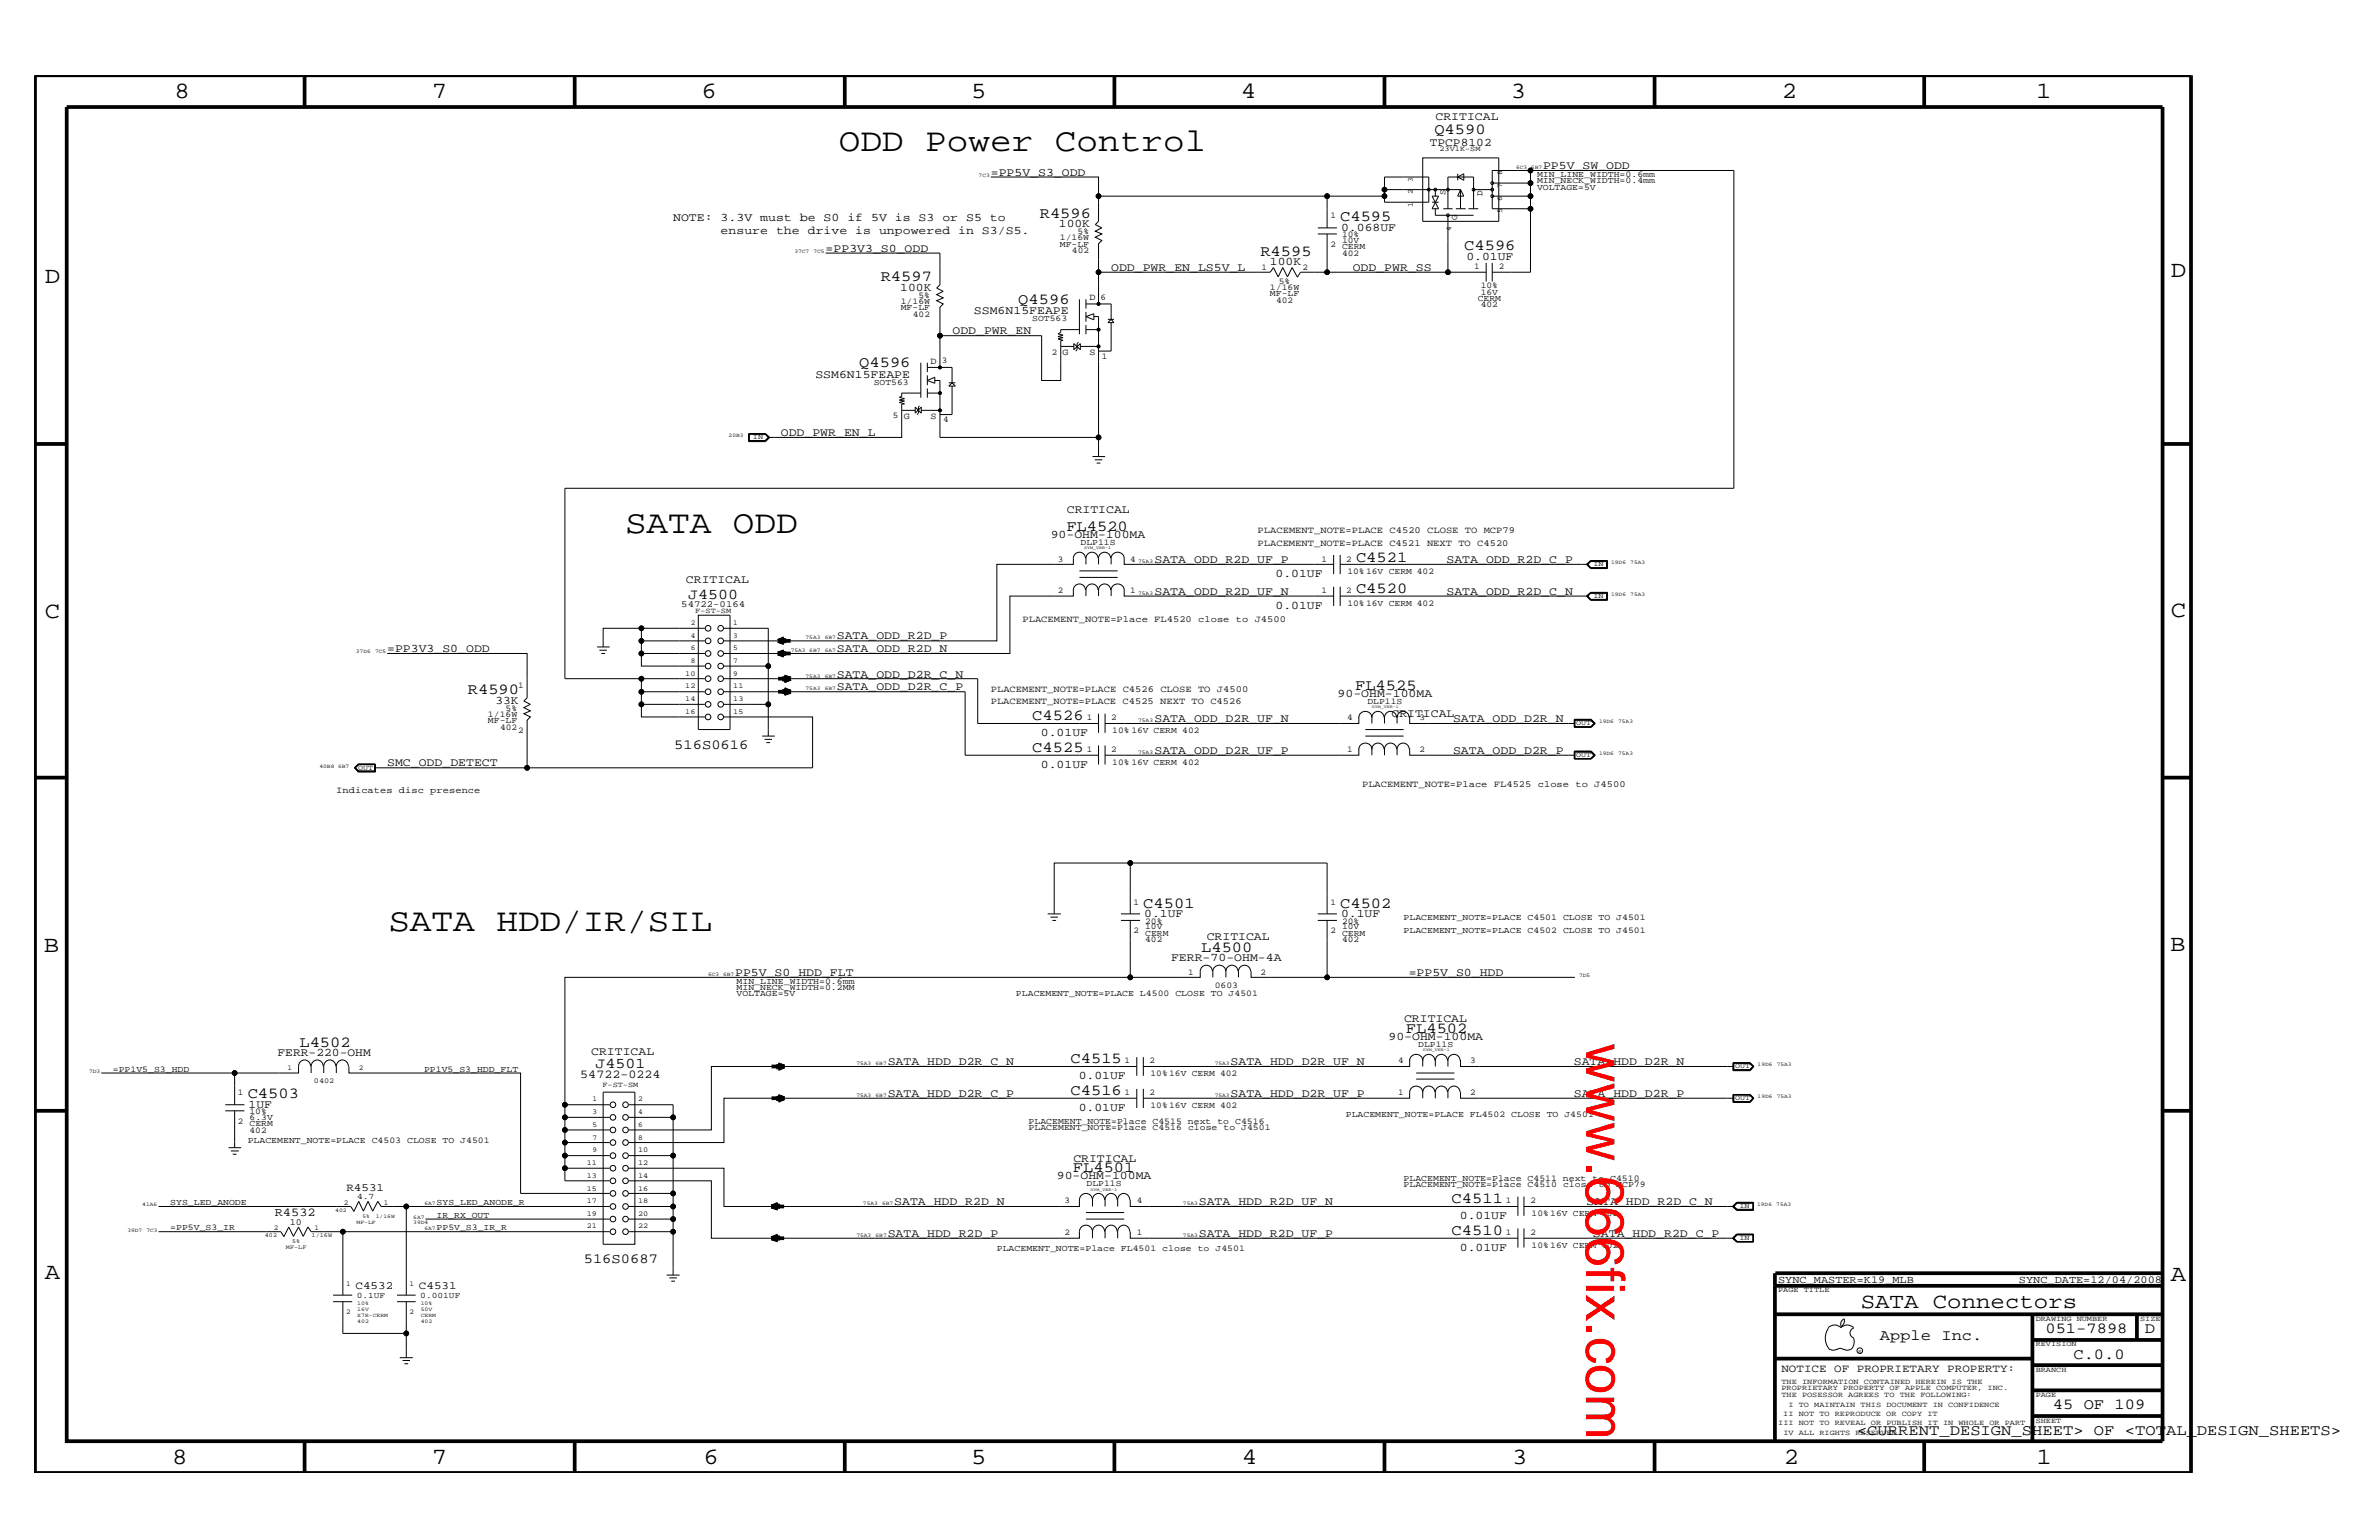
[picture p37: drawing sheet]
<svg xmlns="http://www.w3.org/2000/svg" width="432mm" height="279mm" viewBox="0 0 432 279" stroke-linecap="round" stroke-linejoin="round" font-family="sans-serif">
<defs><g id="words">
<text font-size="9.9" fill="#f00" x="287.9" y="189.3" transform="rotate(90 287.9 189.3)">www.666fix.com</text>
<g font-size="5.9">
<text x="152.2" y="27.5">ODD Power Control</text>
<text x="113.5" y="96.6">SATA ODD</text>
<text x="70.5" y="168.9">SATA HDD/IR/SIL</text>
</g>
<g font-size="4.2">
<text x="31.7" y="17.8">8</text>
<text x="78.4" y="17.8">7</text>
<text x="127.3" y="17.8">6</text>
<text x="176.3" y="17.8">5</text>
<text x="225.2" y="17.8">4</text>
<text x="274.2" y="17.8">3</text>
<text x="323.4" y="17.8">2</text>
<text x="369.6" y="17.8">1</text>
<text x="8.1" y="51.3">D</text>
<text x="394" y="50.3">D</text>
<text x="8.1" y="112.1">C</text>
<text x="394" y="111.9">C</text>
<text x="8" y="172.7">B</text>
<text x="393.9" y="172.5">B</text>
<text x="8.1" y="232">A</text>
<text x="394" y="232.4">A</text>
<text x="31.2" y="265.6">8</text>
<text x="78.4" y="265.6">7</text>
<text x="127.7" y="265.6">6</text>
<text x="176.3" y="265.6">5</text>
<text x="225.4" y="265.6">4</text>
<text x="274.5" y="265.6">3</text>
<text x="323.8" y="265.6">2</text>
<text x="369.7" y="265.6">1</text>
</g>
<text font-size="3.9" x="337.7" y="237.3">SATA Connectors</text>
<g font-size="2.8">
<text x="260.3" y="24.2">Q4590</text>
<text x="188.7" y="39.5">R4596</text>
<text x="243.2" y="40.2">C4595</text>
<text x="228.8" y="46.5">R4595</text>
<text x="265.8" y="45.3">C4596</text>
<text x="159.9" y="51">R4597</text>
<text x="184.8" y="55.1">Q4596</text>
<text x="156" y="66.7">Q4596</text>
<text x="193.5" y="96.3">FL4520</text>
<text x="246.1" y="101.9">C4521</text>
<text x="246.1" y="107.6">C4520</text>
<text x="84.9" y="125.9">R4590</text>
<text x="246" y="125.2">FL4525</text>
<text x="187.4" y="130.7">C4526</text>
<text x="187.4" y="136.4">C4525</text>
<text x="207.5" y="164.7">C4501</text>
<text x="243.2" y="164.7">C4502</text>
<text x="218" y="172.7">L4500</text>
<text x="54.4" y="189.9">L4502</text>
<text x="255.2" y="187.4">FL4502</text>
<text x="194.3" y="192.9">C4515</text>
<text x="45" y="199.2">C4503</text>
<text x="194.3" y="198.7">C4516</text>
<text x="194.7" y="212.7">FL4501</text>
<text x="263.5" y="218.3">C4511</text>
<text x="263.5" y="224.1">C4510</text>
<text x="341.2" y="243.1">Apple Inc.</text>
<text x="371.3" y="241.9">051-7898</text>
<text x="389.3" y="241.9">D</text>
<text x="376.3" y="246.5">C.0.0</text>
<text x="372.6" y="255.7">45 OF 109</text>
<text x="337.1" y="260.4">&lt;CURRENT_DESIGN_SHEET&gt; OF &lt;TOTAL_DESIGN_SHEETS&gt;</text>
</g>
<g font-size="2.7">
<text x="124.9" y="108.7">J4500</text>
<text x="108.1" y="193.7">J4501</text>
</g>
<g font-size="2.5">
<text x="122.4" y="135.8">516S0616</text>
<text x="106" y="229.1">516S0687</text>
</g>
<g font-size="2.2">
<text x="105.3" y="195.6">54722-0224</text>
<text x="49.9" y="220.6">R4532</text>
</g>
<g font-size="2.1">
<text x="260.6" y="21.7">CRITICAL</text>
<text x="259.5" y="26.4">TPCP8102</text>
<text x="179.8" y="31.9">=PP5V_S3_ODD</text>
<text x="280.1" y="30.7">PP5V_SW_ODD</text>
<text x="122.2" y="40.2">NOTE: 3.3V must be S0 if 5V is S3 or S5 to</text>
<text x="192.2" y="41.2">100K</text>
<text x="243.4" y="41.9">0.068UF</text>
<text x="130.8" y="42.4">ensure the drive is unpowered in S3/S5.</text>
<text x="149.9" y="45.7">=PP3V3_S0_ODD</text>
<text x="266.1" y="47.1">0.01UF</text>
<text x="163.4" y="52.8">100K</text>
<text x="201.7" y="49.1">ODD_PWR_EN_LS5V_L</text>
<text x="230.5" y="48.1">100K</text>
<text x="245.5" y="49.1">ODD_PWR_SS</text>
<text x="176.8" y="57">SSM6N15FEAPE</text>
<text x="172.9" y="60.6">ODD_PWR_EN</text>
<text x="148" y="68.5">SSM6N15FEAPE</text>
<text x="141.7" y="79.1">ODD_PWR_EN_L</text>
<text x="193.6" y="93.2">CRITICAL</text>
<text x="190.7" y="97.6">90-OHM-100MA</text>
<text x="124.5" y="105.9">CRITICAL</text>
<text x="209.5" y="102.2">SATA_ODD_R2D_UF_P</text>
<text x="209.5" y="108">SATA_ODD_R2D_UF_N</text>
<text x="231.5" y="104.8">0.01UF</text>
<text x="262.6" y="102.2">SATA_ODD_R2D_C_P</text>
<text x="262.6" y="108">SATA_ODD_R2D_C_N</text>
<text x="231.5" y="110.5">0.01UF</text>
<text x="70.3" y="118.3">=PP3V3_S0_ODD</text>
<text x="151.9" y="116">SATA_ODD_R2D_P</text>
<text x="151.9" y="118.3">SATA_ODD_R2D_N</text>
<text x="151.9" y="125.3">SATA_ODD_D2R_C_P</text>
<text x="151.9" y="123">SATA_ODD_D2R_C_N</text>
<text x="89.9" y="127.7">33K</text>
<text x="209.5" y="131">SATA_ODD_D2R_UF_N</text>
<text x="242.8" y="126.4">90-OHM-100MA</text>
<text x="252.6" y="130.1">CRITICAL</text>
<text x="263.7" y="131">SATA_ODD_D2R_N</text>
<text x="188.9" y="133.5">0.01UF</text>
<text x="209.5" y="136.8">SATA_ODD_D2R_UF_P</text>
<text x="263.7" y="136.8">SATA_ODD_D2R_P</text>
<text x="70.3" y="139.1">SMC_ODD_DETECT</text>
<text x="188.9" y="139.3">0.01UF</text>
<text x="207.7" y="166.4">0.1UF</text>
<text x="243.4" y="166.4">0.1UF</text>
<text x="219" y="170.5">CRITICAL</text>
<text x="133.4" y="177.2">PP5V_S0_HDD_FLT</text>
<text x="212.6" y="174.3">FERR-70-OHM-4A</text>
<text x="255.7" y="177.2">=PP5V_S0_HDD</text>
<text x="254.8" y="185.4">CRITICAL</text>
<text x="50.4" y="191.5">FERR-220-OHM</text>
<text x="107.3" y="191.5">CRITICAL</text>
<text x="252" y="188.7">90-OHM-100MA</text>
<text x="161.1" y="193.2">SATA_HDD_D2R_C_N</text>
<text x="195.8" y="195.8">0.01UF</text>
<text x="223.4" y="193.2">SATA_HDD_D2R_UF_N</text>
<text x="285.7" y="193.2">SATA_HDD_D2R_N</text>
<text x="45.1" y="201">1UF</text>
<text x="161.1" y="199">SATA_HDD_D2R_C_P</text>
<text x="195.8" y="201.5">0.01UF</text>
<text x="223.4" y="199">SATA_HDD_D2R_UF_P</text>
<text x="285.7" y="199">SATA_HDD_D2R_P</text>
<text x="191.8" y="214">90-OHM-100MA</text>
<text x="194.8" y="210.8">CRITICAL</text>
<text x="162.3" y="218.6">SATA_HDD_R2D_N</text>
<text x="217.6" y="218.6">SATA_HDD_R2D_UF_N</text>
<text x="265" y="221.2">0.01UF</text>
<text x="288" y="218.6">SATA_HDD_R2D_C_N</text>
<text x="161.1" y="224.4">SATA_HDD_R2D_P</text>
<text x="217.6" y="224.4">SATA_HDD_R2D_UF_P</text>
<text x="265" y="226.9">0.01UF</text>
<text x="289.1" y="224.4">SATA_HDD_R2D_C_P</text>
</g>
<g font-size="2">
<text x="62.9" y="216">R4531</text>
<text x="64.5" y="233.9">C4532</text>
<text x="76" y="233.9">C4531</text>
<text x="323.3" y="248.9">NOTICE OF PROPRIETARY PROPERTY:</text>
</g>
<g font-size="1.9">
<text x="322.7" y="232.7">SYNC_MASTER=K19_MLB</text>
<text x="366.4" y="232.7">SYNC_DATE=12/04/2008</text>
</g>
<g font-size="1.7">
<text x="197.7" y="54.5">D</text>
<text x="168.9" y="66">D</text>
<text x="192.8" y="64.5">G</text>
<text x="197.7" y="64.5">S</text>
<text x="164" y="76.1">G</text>
<text x="168.9" y="76.1">S</text>
<text x="228.3" y="96.6">PLACEMENT_NOTE=PLACE C4520 CLOSE TO MCP79</text>
<text x="228.3" y="99">PLACEMENT_NOTE=PLACE C4521 NEXT TO C4520</text>
<text x="123.7" y="110.2">54722-0164</text>
<text x="185.6" y="112.8">PLACEMENT_NOTE=Place FL4520 close to J4500</text>
<text x="179.8" y="125.5">PLACEMENT_NOTE=PLACE C4526 CLOSE TO J4500</text>
<text x="179.8" y="127.8">PLACEMENT_NOTE=PLACE C4525 NEXT TO C4526</text>
<text x="61" y="144">Indicates disc presence</text>
<text x="247.2" y="142.8">PLACEMENT_NOTE=Place FL4525 close to J4500</text>
<text x="52.6" y="222.2">10</text>
</g>
<g font-size="1.6">
<text x="262.4" y="35.4" transform="rotate(-90 262.4 35.4)">S</text>
<text x="269.1" y="35.6" transform="rotate(-90 269.1 35.6)">D</text>
<text x="279" y="32.1">MIN_LINE_WIDTH=0.6mm</text>
<text x="279" y="34.4">VOLTAGE=5V</text>
<text x="279" y="33.2">MIN_NECK_WIDTH=0.4mm</text>
<text x="241.5" y="39.6">1</text>
<text x="264.5" y="39.9" transform="rotate(-90 264.5 39.9)">G</text>
<text x="192.4" y="43.6">1/16W</text>
<text x="192.4" y="44.8">MF-LF</text>
<text x="194.6" y="45.9">402</text>
<text x="195.6" y="42.4">5%</text>
<text x="241.5" y="44.8">2</text>
<text x="243.6" y="45.2">CERM</text>
<text x="243.6" y="44.1">10V</text>
<text x="243.6" y="43">10%</text>
<text x="243.6" y="46.4">402</text>
<text x="228.9" y="49.1">1</text>
<text x="230.5" y="52.6">1/16W</text>
<text x="230.5" y="53.8">MF-LF</text>
<text x="232.1" y="51.5">5%</text>
<text x="236.4" y="49.1">2</text>
<text x="267.5" y="48.8">1</text>
<text x="268.8" y="52.3">10%</text>
<text x="268.8" y="53.5">16V</text>
<text x="272" y="48.8">2</text>
<text x="163.5" y="55.1">1/16W</text>
<text x="163.5" y="56.3">MF-LF</text>
<text x="165.7" y="57.4">402</text>
<text x="166.7" y="54">5%</text>
<text x="187.4" y="58.3">SOT563</text>
<text x="199.7" y="54.4">6</text>
<text x="231.6" y="54.9">402</text>
<text x="268.2" y="54.6">CERM</text>
<text x="268.8" y="55.7">402</text>
<text x="170.9" y="65.9">3</text>
<text x="190.9" y="64.4">2</text>
<text x="200" y="65.1">1</text>
<text x="158.6" y="69.8">SOT563</text>
<text x="162.1" y="75.9">5</text>
<text x="171.2" y="76.6">4</text>
<text x="192" y="101.9">3</text>
<text x="196.1" y="98.8">DLP11S</text>
<text x="205.1" y="101.9">4</text>
<text x="239.9" y="101.9">1</text>
<text x="244.3" y="101.9">2</text>
<text x="192" y="107.6">2</text>
<text x="205.1" y="107.6">1</text>
<text x="239.9" y="107.6">1</text>
<text x="244.3" y="107.6">2</text>
<text x="244.6" y="104.2">10%16V CERM 402</text>
<text x="244.6" y="109.9">10%16V CERM 402</text>
<text x="94.1" y="124.9">1</text>
<text x="88.6" y="130.1">1/16W</text>
<text x="88.6" y="131.3">MF-LF</text>
<text x="91.8" y="129">5%</text>
<text x="197.3" y="130.7">1</text>
<text x="201.7" y="130.7">2</text>
<text x="244.5" y="130.7">4</text>
<text x="248.2" y="127.7">DLP11S</text>
<text x="257.6" y="130.7">3</text>
<text x="90.8" y="132.4">402</text>
<text x="94.1" y="133">2</text>
<text x="197.3" y="136.4">1</text>
<text x="201.7" y="136.4">2</text>
<text x="201.9" y="133">10% 16V CERM 402</text>
<text x="244.5" y="136.4">1</text>
<text x="257.6" y="136.4">2</text>
<text x="201.9" y="138.7">10% 16V CERM 402</text>
<text x="205.7" y="164.1">1</text>
<text x="207.9" y="167.6">20%</text>
<text x="241.5" y="164.1">1</text>
<text x="243.6" y="167.6">20%</text>
<text x="254.8" y="167">PLACEMENT_NOTE=PLACE C4501 CLOSE TO J4501</text>
<text x="205.7" y="169.3">2</text>
<text x="207.9" y="169.8">CERM</text>
<text x="207.9" y="170.9">402</text>
<text x="207.9" y="168.6">10V</text>
<text x="241.5" y="169.3">2</text>
<text x="243.6" y="168.6">10V</text>
<text x="243.6" y="170.9">402</text>
<text x="243.6" y="169.8">CERM</text>
<text x="254.8" y="169.3">PLACEMENT_NOTE=PLACE C4502 CLOSE TO J4501</text>
<text x="133.7" y="178.5">MIN_LINE_WIDTH=0.6mm</text>
<text x="133.7" y="179.7">MIN_NECK_WIDTH=0.2MM</text>
<text x="215.6" y="176.8">1</text>
<text x="220.5" y="179.2">0603</text>
<text x="228.8" y="176.8">2</text>
<text x="133.7" y="180.8">VOLTAGE=5V</text>
<text x="184.4" y="180.8">PLACEMENT_NOTE=PLACE L4500 CLOSE TO J4501</text>
<text x="257.4" y="189.9">DLP11S</text>
<text x="20.5" y="194.4">=PP1V5_S3_HDD</text>
<text x="77" y="194.4">PP1V5_S3_HDD_FLT</text>
<text x="204.1" y="192.9">1</text>
<text x="208.6" y="192.9">2</text>
<text x="208.8" y="195.2">10%16V CERM 402</text>
<text x="253.7" y="192.9">4</text>
<text x="266.9" y="192.9">3</text>
<text x="43.2" y="203.9">2</text>
<text x="43.2" y="198.7">1</text>
<text x="45.3" y="203.1">6.3V</text>
<text x="45.3" y="202.1">10%</text>
<text x="186.7" y="203.9">PLACEMENT_NOTE=Place C4515 next to C4516</text>
<text x="204.1" y="198.7">1</text>
<text x="208.6" y="198.7">2</text>
<text x="208.8" y="201">10%16V CERM 402</text>
<text x="244.3" y="202.7">PLACEMENT_NOTE=PLACE FL4502 CLOSE TO J4501</text>
<text x="253.7" y="198.7">1</text>
<text x="266.9" y="198.7">2</text>
<text x="45" y="207.3">PLACEMENT_NOTE=PLACE C4503 CLOSE TO J4501</text>
<text x="45.3" y="205.5">402</text>
<text x="45.3" y="204.3">CERM</text>
<text x="186.7" y="205">PLACEMENT_NOTE=Place C4516 close to J4501</text>
<text x="197.2" y="215.3">DLP11S</text>
<text x="254.8" y="214.2">PLACEMENT_NOTE=Place C4511 next to C4510</text>
<text x="254.8" y="215.4">PLACEMENT_NOTE=Place C4510 close to MCP79</text>
<text x="30.9" y="218.6">SYS_LED_ANODE</text>
<text x="79.2" y="218.6">SYS_LED_ANODE_R</text>
<text x="79.2" y="220.9">IR_RX_OUT</text>
<text x="193.2" y="218.3">3</text>
<text x="206.3" y="218.3">4</text>
<text x="273.3" y="218.3">1</text>
<text x="277.8" y="218.3">2</text>
<text x="278" y="220.6">10%16V CERM 402</text>
<text x="30.9" y="223.2">=PP5V_S3_IR</text>
<text x="79.2" y="223.2">PP5V_S3_IR_R</text>
<text x="180.9" y="226.9">PLACEMENT_NOTE=Place FL4501 close to J4501</text>
<text x="193.2" y="224.1">2</text>
<text x="206.3" y="224.1">1</text>
<text x="273.3" y="224.1">1</text>
<text x="277.8" y="224.1">2</text>
<text x="278" y="226.3">10%16V CERM 402</text>
</g>
<g font-size="1.5">
<text x="64.8" y="217.6">4.7</text>
<text x="64.8" y="235.6">0.1UF</text>
<text x="76.3" y="235.6">0.001UF</text>
</g>
<g font-size="1.4">
<text x="261.3" y="27.5">23V1K-SM</text>
<text x="256.5" y="35.2" transform="rotate(-90 256.5 35.2)">2</text>
<text x="256.5" y="33" transform="rotate(-90 256.5 33)">3</text>
<text x="272.6" y="34.1" transform="rotate(-90 272.6 34.1)">7</text>
<text x="272.6" y="31.8" transform="rotate(-90 272.6 31.8)">8</text>
<text x="256.5" y="37.5" transform="rotate(-90 256.5 37.5)">1</text>
<text x="263.4" y="41.9" transform="rotate(-90 263.4 41.9)">4</text>
<text x="272.6" y="38.7" transform="rotate(-90 272.6 38.7)">5</text>
<text x="272.6" y="36.4" transform="rotate(-90 272.6 36.4)">6</text>
<text x="136.7" y="79.7">IN</text>
<text x="289.2" y="102.7">IN</text>
<text x="125.4" y="113.4">2</text>
<text x="126.2" y="111.3">F-ST-SM</text>
<text x="133.1" y="113.4">1</text>
<text x="289.2" y="108.6">IN</text>
<text x="125.4" y="118">6</text>
<text x="125.4" y="115.7">4</text>
<text x="133.1" y="118">5</text>
<text x="133.1" y="115.7">3</text>
<text x="124.4" y="124.9">12</text>
<text x="124.4" y="122.6">10</text>
<text x="125.4" y="120.3">8</text>
<text x="133.1" y="124.9">11</text>
<text x="133.1" y="122.6">9</text>
<text x="133.1" y="120.3">7</text>
<text x="124.4" y="129.5">16</text>
<text x="124.4" y="127.2">14</text>
<text x="133.1" y="129.5">15</text>
<text x="133.1" y="127.2">13</text>
<text x="286.1" y="131.6">OUT</text>
<text x="286.1" y="137.4">OUT</text>
<text x="65" y="139.6">OUT</text>
<text x="52.2" y="194.1">1</text>
<text x="57" y="196.5">0402</text>
<text x="65.1" y="194.1">2</text>
<text x="109.3" y="197.2">F-ST-SM</text>
<text x="315" y="193.8">OUT</text>
<text x="107.5" y="202.1">3</text>
<text x="107.5" y="199.8">1</text>
<text x="115.8" y="202.1">4</text>
<text x="115.8" y="199.8">2</text>
<text x="315" y="199.6">OUT</text>
<text x="107.5" y="209.1">9</text>
<text x="107.5" y="204.4">5</text>
<text x="107.5" y="206.8">7</text>
<text x="115.8" y="206.8">8</text>
<text x="115.8" y="204.4">6</text>
<text x="115.8" y="209.1">10</text>
<text x="106.5" y="213.6">13</text>
<text x="106.5" y="211.4">11</text>
<text x="115.8" y="211.4">12</text>
<text x="115.8" y="213.6">14</text>
<text x="62.4" y="218.6">2</text>
<text x="69.7" y="218.6">1</text>
<text x="106.5" y="218.3">17</text>
<text x="106.5" y="220.6">19</text>
<text x="106.5" y="216">15</text>
<text x="115.8" y="220.6">20</text>
<text x="115.8" y="216">16</text>
<text x="115.8" y="218.3">18</text>
<text x="315.7" y="219.2">IN</text>
<text x="49.7" y="223.1">2</text>
<text x="57.1" y="223.1">1</text>
<text x="106.5" y="222.9">21</text>
<text x="115.8" y="222.9">22</text>
<text x="315.7" y="225">IN</text>
<text x="62.8" y="233.3">1</text>
<text x="74.3" y="233.3">1</text>
<text x="62.8" y="238.4">2</text>
<text x="74.3" y="238.4">2</text>
<text x="322.7" y="234.4">PAGE TITLE</text>
<text x="369.5" y="239.6">DRAWING NUMBER</text>
<text x="388.5" y="239.6">SIZE</text>
<text x="369.5" y="244.2">REVISION</text>
<text x="323.3" y="251.1">THE INFORMATION CONTAINED HEREIN IS THE</text>
<text x="369.5" y="248.9">BRANCH</text>
<text x="323.3" y="253.4">THE POSESSOR AGREES TO THE FOLLOWING:</text>
<text x="323.3" y="252.3">PROPRIETARY PROPERTY OF APPLE COMPUTER, INC.</text>
<text x="323.7" y="256.9">II NOT TO REPRODUCE OR COPY IT</text>
<text x="324.6" y="255.2">I TO MAINTAIN THIS DOCUMENT IN CONFIDENCE</text>
<text x="369.5" y="253.4">PAGE</text>
<text x="322.7" y="258.6">III NOT TO REVEAL OR PUBLISH IT IN WHOLE OR PART</text>
<text x="323.7" y="260.4">IV ALL RIGHTS RESERVED</text>
<text x="369.5" y="258.1">SHEET</text>
</g>
<g font-size="1.1">
<text x="48.1" y="224.4">402</text>
<text x="51.9" y="226.7">MF-LF</text>
<text x="53" y="225.6">5%</text>
<text x="56.6" y="224.4">1/16W</text>
</g>
<g font-size="1">
<text x="177.6" y="32.1">7C3</text>
<text x="275.2" y="30.7">6C3 6B7</text>
<text x="144.2" y="45.9">37C7</text>
<text x="147.7" y="45.9">7C5</text>
<text x="132.2" y="79.4">20B3</text>
<text x="206.6" y="102.2">75A3</text>
<text x="206.6" y="108">75A3</text>
<text x="292.4" y="102.4">19D6</text>
<text x="295.9" y="102.4">75A3</text>
<text x="292.4" y="108.1">19D6</text>
<text x="295.9" y="108.1">75A3</text>
<text x="64.6" y="118.6">37D6</text>
<text x="68.1" y="118.6">7C5</text>
<text x="143.5" y="118.3">75A3 6B7</text>
<text x="146.2" y="116">75A3</text>
<text x="149.7" y="116">6B7</text>
<text x="149.7" y="118.3">6A7</text>
<text x="146.2" y="123">75A3</text>
<text x="146.2" y="125.3">75A3</text>
<text x="149.7" y="123">6B7</text>
<text x="149.7" y="125.3">6B7</text>
<text x="206.6" y="131">75A3</text>
<text x="290.2" y="131.3">19D6</text>
<text x="293.7" y="131.3">75A3</text>
<text x="206.6" y="136.8">75A3</text>
<text x="290.2" y="137">19D6</text>
<text x="293.7" y="137">75A3</text>
<text x="58" y="139.3">40B8 6B7</text>
<text x="128.5" y="177.2">6C3 6B7</text>
<text x="286.6" y="177.3">7D5</text>
<text x="16.2" y="194.7">7D3</text>
<text x="155.4" y="193.2">75A3</text>
<text x="158.9" y="193.2">6B7</text>
<text x="220.5" y="193.2">75A3</text>
<text x="319" y="193.5">19D6</text>
<text x="322.5" y="193.5">75A3</text>
<text x="155.4" y="199">75A3</text>
<text x="158.9" y="199">6B7</text>
<text x="220.5" y="199">75A3</text>
<text x="319" y="199.2">19D6</text>
<text x="322.5" y="199.2">75A3</text>
<text x="25.8" y="218.9">41A6</text>
<text x="60.8" y="219.8">402</text>
<text x="65.8" y="220.9">5%</text>
<text x="68.2" y="220.9">1/16W</text>
<text x="75" y="221.2">6A7</text>
<text x="77" y="218.6">6A7</text>
<text x="156.6" y="218.6">75A3</text>
<text x="160.1" y="218.6">6B7</text>
<text x="214.7" y="218.6">75A3</text>
<text x="318.9" y="218.9">19D6</text>
<text x="322.4" y="218.9">75A3</text>
<text x="23.1" y="223.5">39D7</text>
<text x="26.6" y="223.5">7C3</text>
<text x="64.7" y="222.1">MF-LF</text>
<text x="75" y="222">39D4</text>
<text x="77" y="223.2">6A7</text>
<text x="155.4" y="224.4">75A3</text>
<text x="158.9" y="224.4">6B7</text>
<text x="214.7" y="224.4">75A3</text>
<text x="64.9" y="239">X7R-CERM</text>
<text x="64.9" y="236.8">10%</text>
<text x="64.9" y="237.8">16V</text>
<text x="76.4" y="236.8">10%</text>
<text x="76.4" y="237.8">50V</text>
<text x="76.4" y="239">CERM</text>
<text x="64.9" y="240.1">402</text>
<text x="76.4" y="240.1">402</text>
</g>
<text font-size=".9" x="337.3" y="245.4">R</text>
<g font-size=".8">
<text x="196.8" y="99.7">SYM_VER-1</text>
<text x="249" y="128.5">SYM_VER-1</text>
<text x="258.2" y="190.7">SYM_VER-1</text>
<text x="198" y="216.1">SYM_VER-1</text>
</g>
</g></defs>
<g fill="none" stroke="#000" stroke-width=".18">
<path d="M179.8 32.1h19.6v8.1l-.6 .6 1.2 .5-1.2 .6 1.2 .5-1.2 .6 1.2 .6-.6 .6v5.2M199.4 35.6h51.9M240.9 35.6v5.7M251.3 34.4v-2.3h8v4.6h-8v-2.3h13.8M258.2 28.6h13.8v11.6h-13.8zM259.9 36.7h1.2M259.9 35.6h1.2l-1.2 2.3h1.2zM260.5 34.4v1.2M260.5 37.9v1.2h7M262 37.9h1.7M262.8 39.1v10.3h6.9M262.8 37.9v-5.8h4.7v5.8"/>
<path d="M264.2 37.9h1.8M264.6 32.1l1.1-.6v1.2zM264.6 31.5v1.2M265.1 34.4l.6 1.2h-1.1zM265.1 34.4v3.5M266.5 37.9h1.8M267.5 34.4h3.3M270.8 35.6h7M270.8 33.2h7M277.8 33.2v-2.3h-7v7h7M277.8 30.9h36.9v57.7h-212.2v34.5h25.4M277.8 33.2v16.2h-7"/>
<path d="M149.9 45.9h20.7v5.8l-.6 .6 1.2 .6-1.2 .6 1.2 .5-1.2 .6 1.2 .5-.6 .6v5.2h18.5v8.1h3.4v-7.2h.5l-1-.3 1-.3-1-.1 1-.3-1-.2 .5-.3v-.5h3.4M195.9 54.3v6.3M197.1 55.1h4.6v2.8M197.1 54.3v1.7M197.1 56.6v1.8M197.1 59v1.6M197.1 59.8h2.3M197.1 57.4l1.4-.5v1.1zM198.5 57.4h.9v25.4M201.1 57.9h1.1M201.7 57.9l.5 .6h-1.1zM201.7 58.5v5.2h-2.3l.1-.1"/>
<path d="M235.5 50.2l-1-1.7-.8 1.7-.9-1.7-.8 1.7-.9-1.7-.6 .9h-31.1v5.7M239.2 42.4h3.5M239.2 41.3h3.5M240.9 42.4v7M262.8 49.4h-26.7l-.6 .9M269.7 47.7v3.4M270.8 47.7v3.4M135.9 78.7h3l.8 .7-.8 .7h-3zM136 78.8h2.9l.6 .6-.6 .6h-2.9zM138.9 78.8l.5 .6M138.9 78.7l.7 .7-.7 .6h-3M139.4 79.4l-.5 .6"/>
<path d="M163.7 74.5h2.4M166.1 73.9v1.1l1.1-1.1v1.1zM166.9 73.6l-.2 .3v1.1l-.2 .2M167.1 71.3h-3.4v.6l-.5 .2 1 .2-1 .3 1 .2-1 .2 1 .3h-.5v6.1h-24.3M167.1 65.8v6.4M167.2 74.5h3.4M168.3 66.7h4.5v2.8M168.3 65.8v1.7M168.3 68.1v1.8M168.3 70.5v1.7M168.3 71.3h2.3M168.3 69l1.4-.6v1.1z"/>
<path d="M169.7 69h.9v10.4h28.8M170.6 60.9v5.8M172.2 69.5h1.2M172.8 69.5l.6 .5h-1.2zM172.8 70v5.2h-2.2l.1-.1M192.5 62.9h2.4M194.9 62.3v1.1l1.2-1.1v1.1zM195.7 62.1l-.2 .2v1.1l-.3 .3M196.1 62.9h3.3M198.3 82.8h2.3M198.7 83.4h1.4M199.1 84h.6"/>
<path d="M70.3 118.6h25.4v8l-.6 .6 1.2 .6-1.2 .6 1.2 .6-1.2 .5 1.2 .6-.6 .6v8.6h51.8v-9.2h-16.1M108.4 117.4h2.3M108.8 118h1.4M109.1 118.6h.7M116.4 114v2.3h11.5M116.4 116.3v2.3h11.5M116.4 118.6v2.2h11.5M126.7 111.6h5.8v20.8h-5.8zM127.9 114h-18.4v3.4M131.4 114h8v6.8M195.9 103.6h7M195.9 104.8h7"/>
<path d="M197 101.3a1.1 1.1 0 0 0-1.1-1.1 1.1 1.1 0 0 0-1.1 1.1v1.1h-13.9v13.9h-49.5M197 107a1.1 1.1 0 0 0-1.1-1.1 1.1 1.1 0 0 0-1.1 1.1v1.1h-11.5v10.5h-51.9M199.3 101.3a1.1 1.1 0 0 0-1.1-1.1 1.1 1.1 0 0 0-1.1 1.1v1.1M199.3 107a1.1 1.1 0 0 0-1.1-1.1 1.1 1.1 0 0 0-1.1 1.1v1.1M201.6 107a1.1 1.1 0 0 0-1.1-1.1 1.1 1.1 0 0 0-1.1 1.1v1.1M201.6 101.3a1.1 1.1 0 0 0-1.1-1.1 1.1 1.1 0 0 0-1.1 1.1v1.1M201.7 102.4v-1.1a1.19 1.19 0 0 1 1.2-1.1 1.19 1.19 0 0 1 1.1 1.1v1.1h38.1M201.7 108.1v-1.1a1.19 1.19 0 0 1 1.2-1.1 1.19 1.19 0 0 1 1.1 1.1v1.1h38.1M242.1 100.7v3.5M242.1 106.5v3.4M243.2 108.1h45M243.2 102.4h45"/>
<path d="M243.2 100.7v3.5M243.2 106.5v3.4M288 108.1l.7-.6h3.1v1.4h-3.1zM288 102.4l.7-.7h3.1v1.5h-3.1zM288.2 108.1l.5-.5h2.9v1.1h-2.9zM288.2 102.4l.5-.5h2.9v1.1h-2.9zM288.7 107.6l-.7 .5 .7 .7M288.7 108.8h3.1M288.7 107.6h3.1M288.7 107.6l-.6 .5 .6 .7M288.7 103.1l-.6-.7 .6-.6h3v1.3M288.7 101.7l-.7 .7 .7 .7"/>
<path d="M288.7 103.1h3.1M291.7 107.6v1.2M64.3 139.3l.7-.7h3.2v1.5h-3.2zM65.1 139.9h3M65.1 138.7l-.7 .6 .7 .6M65.1 138.7h3M65.1 138.7l-.6 .6 .6 .6M68 138.7v1.2M68 139.3h27.7M68.1 138.6v1.4h-3.1l-.7-.7M116.4 125.5h11.5M116.4 123.1v4.7"/>
<path d="M127.9 127.8h-11.5v2.3h11.5M131.4 120.8h8v12.7M131.4 125.5h43.8v11.5h24.2M131.4 123.1h46.1v8.2h21.9M131.4 127.8h8M138.3 133.5h2.3M138.8 134.1h1.3M139.1 134.7h.7M199.4 129.5v3.5M199.4 135.2v3.5M200.6 129.5v3.5M200.6 135.2v3.5"/>
<path d="M246.6 130.1v1.2h-46M246.6 135.8v1.2h-46M246.6 130.2a1.19 1.19 0 0 1 1.2-1.1 1.19 1.19 0 0 1 1.2 1.1 1.1 1.1 0 0 1 1.1-1.1 1.1 1.1 0 0 1 1.1 1.1M246.6 135.9a1.19 1.19 0 0 1 1.2-1.1 1.19 1.19 0 0 1 1.2 1.1 1.1 1.1 0 0 1 1.1-1.1 1.1 1.1 0 0 1 1.1 1.1M247.8 133.5h7M247.8 132.4h7M249 130.1v1.2M249 135.8v1.2M251.3 130.2a1.1 1.1 0 0 1 1.1-1.1 1.1 1.1 0 0 1 1.1 1.1M251.3 135.9a1.1 1.1 0 0 1 1.1-1.1 1.1 1.1 0 0 1 1.1 1.1M251.3 130.1v1.2M251.3 135.8v1.2"/>
<path d="M253.6 130.2a1.1 1.1 0 0 1 1.1-1.1 1.1 1.1 0 0 1 1.1 1.1M253.6 135.9a1.1 1.1 0 0 1 1.1-1.1 1.1 1.1 0 0 1 1.1 1.1M253.6 130.1v1.2M253.6 135.8v1.2M255.9 130.1v1.2h29.9M255.9 135.8v1.2h29.9M285.8 130.5h3l.8 .8-.8 .6h-3zM285.8 136.3h3l.8 .7-.8 .7h-3zM285.8 136.3h3l.7 .7-.7 .7M285.8 130.6h3M285.8 136.4h3l.6 .6-.6 .6h-3zM285.8 130.6v1.3h3l.6-.6-.6-.7"/>
<path d="M285.8 130.7h2.9l.6 .6-.6 .6M288.7 136.4l.6 .6-.6 .6M288.8 130.6l.7 .7-.7 .6M205.1 156.6h35.8v9.2M190.2 165.8h2.3M190.7 166.4h1.3M191 167h.7M191.3 165.8v-9.2h13.8v9.2M203.5 165.8h3.4M203.5 167h3.4M205.1 167v10.3h-102.6v23.1h8.2M220 176.2a1.1 1.1 0 0 0-1.1-1.1 1.1 1.1 0 0 0-1.1 1.1v1.1h-12.7"/>
<path d="M222.5 176.2a1.1 1.1 0 0 1 1.1-1.1 1.1 1.1 0 0 1 1.1 1.1M222.5 176.2a1.19 1.19 0 0 0-1.2-1.1 1.19 1.19 0 0 0-1.2 1.1v1.1M222.5 176.2v1.1M227 176.2a1.1 1.1 0 0 0-1.1-1.1 1.1 1.1 0 0 0-1.1 1.1v1.1M239.2 165.8h3.5M239.2 167h3.5M240.9 167v10.3h-13.8v-1.1M240.9 177.3h44.9M18.4 194.7h24.2v5.7M56.4 193.5a1.1 1.1 0 0 0-1.1-1.2 1.1 1.1 0 0 0-1.1 1.2v1.2h-11.6M58.7 193.5a1.1 1.1 0 0 0-1.1-1.2 1.1 1.1 0 0 0-1.1 1.2v1.2M61 193.5a1.1 1.1 0 0 0-1.1-1.2 1.1 1.1 0 0 0-1.1 1.2v1.2"/>
<path d="M63.2 193.5a1.1 1.1 0 0 0-1.1-1.2 1.1 1.1 0 0 0-1.1 1.2v1.2M63.3 193.5v1.2h31.2v21.8h16.2M109.5 198.1h5.7v27.6h-5.7zM206.3 199.2h-74.9v8.1h-17.3M206.3 193.5h-77.2v11.5h-15M206.3 191.8v3.4M206.3 197.6v3.4M207.5 191.8v3.4M207.5 197.6v3.4M255.9 192.3v1.2h-48.4M255.9 192.4a1.19 1.19 0 0 1 1.1-1.1 1.19 1.19 0 0 1 1.2 1.1 1.1 1.1 0 0 1 1.1-1.1 1.1 1.1 0 0 1 1.1 1.1M257 194.7h7"/>
<path d="M257 195.8h7M258.2 198.1a1.19 1.19 0 0 0-1.2-1.1 1.19 1.19 0 0 0-1.1 1.1v1.1h-48.4M258.2 198.1a1.1 1.1 0 0 1 1.1-1.1 1.1 1.1 0 0 1 1.1 1.1M258.2 192.3v1.2M258.2 198.1v1.1M260.5 192.4a1.1 1.1 0 0 1 1.1-1.1 1.1 1.1 0 0 1 1.1 1.1M260.5 192.3v1.2M262.7 198.1a1.1 1.1 0 0 0-1.1-1.1 1.1 1.1 0 0 0-1.1 1.1v1.1M262.8 192.4a1.1 1.1 0 0 1 1.1-1.1 1.1 1.1 0 0 1 1.1 1.1M262.8 192.3v1.2M265 198.1a1.1 1.1 0 0 0-1.1-1.1 1.1 1.1 0 0 0-1.1 1.1v1.1M265.1 192.3v1.2h49.6"/>
<path d="M265.1 198.1v1.1h49.6M314.5 192.8h3.2l.6 .7-.6 .8h-3.2zM314.5 198.6h3.2l.6 .6-.6 .8h-3.2zM314.6 198.6v1.3h3M314.6 192.8v1.4h3l.7-.7-.7-.7M314.6 198.7h3l.6 .5M314.6 192.9h3l.6 .6-.6 .6h-3M314.7 198.7v1.1h2.9l.6-.6M314.7 192.9v1.2M317.6 198.6l.7 .6-.7 .7M318.2 199.2l-.6 .7M28.8 218.9h34.9l.6 .9"/>
<path d="M40.9 200.4h3.5M40.9 201.5h3.5M41.5 208.2h2.3M41.9 208.8h1.4M42.2 209.4h.7M42.6 201.5v6.7M73.7 218.9h-4.5l-.6-.9-1 1.7-.8-1.7-.8 1.7-.9-1.7-.8 1.7M102.5 211.9h8.2M102.5 209.7h8.2M102.5 200.4v13.8h8.2M102.5 207.3h8.2M102.5 205h8.2"/>
<path d="M102.5 202.7h8.2M110.7 218.9h-37v16.1M114.1 211.9h17.3v7h64.5v-1.2a1.19 1.19 0 0 1 1.2-1.2 1.19 1.19 0 0 1 1.2 1.2M114.1 214.2h15v10.4h66.8v-1.1a1.19 1.19 0 0 1 1.2-1.2 1.19 1.19 0 0 1 1.2 1.2M114.1 216.5h8.1v2.4h-8.1M114.1 202.7h8.1v7h-8.1M114.1 200.4h8.1v2.3M122.2 209.7v6.8M122.2 218.9v2.3M197.1 220h6.9M198.3 217.7a1.1 1.1 0 0 1 1.1-1.2 1.1 1.1 0 0 1 1.1 1.2M198.3 217.7v1.2"/>
<path d="M202.8 217.7a1.1 1.1 0 0 0-1.1-1.2 1.1 1.1 0 0 0-1.1 1.2v1.2M205.1 217.7a1.1 1.1 0 0 0-1.1-1.2 1.1 1.1 0 0 0-1.1 1.2v1.2M205.1 217.7v1.2h70.4M275.5 217.1v3.5M276.6 218.9h38.1M276.6 217.1v3.5M314.5 218.9l.7-.8h3.1v1.5h-3.1zM315.2 218.2l-.7 .7 .7 .7M315.2 218.2h3.1M315.2 218.2l-.6 .7 .6 .6h3v-1.3M318.2 218.3h-2.9l-.6 .6 .6 .5h2.9M28.8 223.5h22.2l.6 .9"/>
<path d="M60.5 236.2h3.4M60.5 235h3.4M62.2 223.5v11.5M62.2 236.2v5.7h11.5M72.1 236.2h3.3M72.1 235h3.3M73.7 236.2v10.1M77.2 221.2h33.5M110.7 223.5h-54.2l-.6-.9-.9 1.7-.8-1.7-.9 1.7-.9-1.7-.8 1.7M114.1 221.2h8.1v2.3h-8.1M121 231.3h2.4M121.5 231.8h1.4"/>
<path d="M121.8 232.4h.7M122.2 223.5v7.8M197.1 221.2h6.9M198.3 223.5a1.1 1.1 0 0 1 1.1-1.2 1.1 1.1 0 0 1 1.1 1.2M198.3 223.5v1.1M202.8 223.5a1.1 1.1 0 0 0-1.1-1.2 1.1 1.1 0 0 0-1.1 1.2v1.1M205.1 223.5a1.1 1.1 0 0 0-1.1-1.2 1.1 1.1 0 0 0-1.1 1.2v1.1M205.1 223.5v1.1h70.4M275.5 222.9v3.4M276.6 224.6h38.1M276.6 222.9v3.4M314.5 224.6l.7-.7h3.1v1.4h-3.1z"/>
<path d="M315.2 224l-.6 .6 .6 .6h3v-1.2M315.2 224l-.7 .6 .7 .7M315.2 224h3.1M318.2 224.1h-2.9l-.6 .5 .6 .6M334.7 239.3l.1 .3a1.19 1.19 0 0 1-.6 1.1M334.8 239.3a1.02 1.02 0 0 0-.6 1.3M72.6 246.3h2.3M73.1 246.8h1.3M73.4 247.4h.7M331.8 240.9a1.61 1.61 0 0 1 2.4 0M331.9 241a3.1 3.1 0 0 0 .2 3.9M332.1 244.8l.6 .2 .7-.2"/>
<path d="M333.4 244.9l.6-.3 .7 .3M334.1 240.9a1.61 1.61 0 0 1 2.3 0M334.6 244.8l.7 .2 .6-.2M336.4 242.8l.2 .6a1.95 1.95 0 0 1-.6 1.4M336.5 240.9a.93 .93 0 0 0-.7 .9 .93 .93 0 0 0 .7 .9"/>
<circle cx="199.4" cy="35.6" r=".42"/>
<circle cx="240.9" cy="35.6" r=".42"/>
<circle cx="251.3" cy="34.4" r=".42"/>
<circle cx="251.3" cy="35.6" r=".42"/>
<circle cx="259.3" cy="34.4" r=".25"/>
<circle cx="260.5" cy="34.4" r=".25"/>
<circle cx="262.8" cy="39.1" r=".25"/>
<circle cx="262.8" cy="34.4" r=".25"/>
<circle cx="267.5" cy="34.4" r=".25"/>
<circle cx="270.8" cy="33.2" r=".25"/>
<circle cx="270.8" cy="34.4" r=".25"/>
<circle cx="270.8" cy="35.6" r=".25"/>
<circle cx="277.8" cy="35.6" r=".42"/>
<circle cx="277.8" cy="30.9" r=".42"/>
<circle cx="277.8" cy="33.2" r=".42"/>
<circle cx="277.8" cy="37.9" r=".42"/>
<circle cx="199.4" cy="49.4" r=".42"/>
<circle cx="199.4" cy="55.1" r=".25"/>
<circle cx="199.4" cy="59.8" r=".25"/>
<circle cx="240.9" cy="49.4" r=".42"/>
<circle cx="262.8" cy="49.4" r=".42"/>
<circle cx="170.6" cy="60.9" r=".42"/>
<circle cx="170.6" cy="66.7" r=".25"/>
<circle cx="170.6" cy="71.3" r=".25"/>
<circle cx="170.6" cy="74.5" r=".25"/>
<circle cx="199.4" cy="79.4" r=".42"/>
<circle cx="199.4" cy="62.9" r=".25"/>
<circle cx="116.4" cy="114" r=".42"/>
<circle cx="116.4" cy="118.6" r=".42"/>
<circle cx="116.4" cy="116.3" r=".42"/>
<circle cx="128.5" cy="114" r=".51"/>
<circle cx="128.5" cy="118.6" r=".51"/>
<circle cx="128.5" cy="116.3" r=".51"/>
<circle cx="130.8" cy="114" r=".51"/>
<circle cx="130.8" cy="118.6" r=".51"/>
<circle cx="130.8" cy="116.3" r=".51"/>
<circle cx="95.7" cy="139.3" r=".42"/>
<circle cx="116.4" cy="125.5" r=".42"/>
<circle cx="116.4" cy="127.8" r=".42"/>
<circle cx="116.4" cy="123.1" r=".42"/>
<circle cx="128.5" cy="130.1" r=".51"/>
<circle cx="128.5" cy="127.8" r=".51"/>
<circle cx="128.5" cy="123.1" r=".51"/>
<circle cx="128.5" cy="125.5" r=".51"/>
<circle cx="128.5" cy="120.8" r=".51"/>
<circle cx="130.8" cy="130.1" r=".51"/>
<circle cx="130.8" cy="120.8" r=".51"/>
<circle cx="130.8" cy="127.8" r=".51"/>
<circle cx="130.8" cy="125.5" r=".51"/>
<circle cx="130.8" cy="123.1" r=".51"/>
<circle cx="139.4" cy="120.8" r=".42"/>
<circle cx="139.4" cy="127.8" r=".42"/>
<circle cx="205.1" cy="156.6" r=".42"/>
<circle cx="205.1" cy="177.3" r=".42"/>
<circle cx="240.9" cy="177.3" r=".42"/>
<circle cx="42.6" cy="194.7" r=".42"/>
<circle cx="73.7" cy="218.9" r=".42"/>
<circle cx="102.5" cy="211.9" r=".42"/>
<circle cx="102.5" cy="202.7" r=".42"/>
<circle cx="102.5" cy="200.4" r=".42"/>
<circle cx="102.5" cy="209.7" r=".42"/>
<circle cx="102.5" cy="205" r=".42"/>
<circle cx="102.5" cy="207.3" r=".42"/>
<circle cx="111.3" cy="202.7" r=".51"/>
<circle cx="111.3" cy="200.4" r=".51"/>
<circle cx="111.3" cy="216.5" r=".51"/>
<circle cx="111.3" cy="211.9" r=".51"/>
<circle cx="111.3" cy="205" r=".51"/>
<circle cx="111.3" cy="214.2" r=".51"/>
<circle cx="111.3" cy="209.7" r=".51"/>
<circle cx="111.3" cy="218.9" r=".51"/>
<circle cx="111.3" cy="207.3" r=".51"/>
<circle cx="113.5" cy="200.4" r=".51"/>
<circle cx="113.5" cy="202.7" r=".51"/>
<circle cx="113.5" cy="216.5" r=".51"/>
<circle cx="113.5" cy="211.9" r=".51"/>
<circle cx="113.5" cy="205" r=".51"/>
<circle cx="113.5" cy="214.2" r=".51"/>
<circle cx="113.5" cy="218.9" r=".51"/>
<circle cx="113.5" cy="209.7" r=".51"/>
<circle cx="113.5" cy="207.3" r=".51"/>
<circle cx="122.2" cy="216.5" r=".42"/>
<circle cx="122.2" cy="209.7" r=".42"/>
<circle cx="122.2" cy="202.7" r=".42"/>
<circle cx="122.2" cy="218.9" r=".42"/>
<circle cx="62.2" cy="223.5" r=".42"/>
<circle cx="111.3" cy="221.2" r=".51"/>
<circle cx="111.3" cy="223.5" r=".51"/>
<circle cx="113.5" cy="223.5" r=".51"/>
<circle cx="113.5" cy="221.2" r=".51"/>
<circle cx="122.2" cy="221.2" r=".42"/>
<circle cx="122.2" cy="223.5" r=".42"/>
<circle cx="73.7" cy="241.9" r=".42"/>
<circle cx="337.6" cy="245.1" r=".51"/>
</g>
<g fill="#000">
<circle cx="199.4" cy="35.6" r=".42"/>
<circle cx="240.9" cy="35.6" r=".42"/>
<circle cx="251.3" cy="34.4" r=".42"/>
<circle cx="251.3" cy="35.6" r=".42"/>
<circle cx="277.8" cy="35.6" r=".42"/>
<circle cx="277.8" cy="30.9" r=".42"/>
<circle cx="277.8" cy="33.2" r=".42"/>
<circle cx="277.8" cy="37.9" r=".42"/>
<circle cx="199.4" cy="49.4" r=".42"/>
<circle cx="199.4" cy="55.1" r=".25"/>
<circle cx="199.4" cy="59.8" r=".25"/>
<circle cx="240.9" cy="49.4" r=".42"/>
<circle cx="262.8" cy="49.4" r=".42"/>
<circle cx="170.6" cy="60.9" r=".42"/>
<circle cx="170.6" cy="66.7" r=".25"/>
<circle cx="170.6" cy="71.3" r=".25"/>
<circle cx="170.6" cy="74.5" r=".25"/>
<circle cx="199.4" cy="79.4" r=".42"/>
<circle cx="199.4" cy="62.9" r=".25"/>
<circle cx="116.4" cy="114" r=".42"/>
<circle cx="116.4" cy="118.6" r=".42"/>
<circle cx="116.4" cy="116.3" r=".42"/>
<circle cx="95.7" cy="139.3" r=".42"/>
<circle cx="116.4" cy="125.5" r=".42"/>
<circle cx="116.4" cy="127.8" r=".42"/>
<circle cx="116.4" cy="123.1" r=".42"/>
<circle cx="139.4" cy="120.8" r=".42"/>
<circle cx="139.4" cy="127.8" r=".42"/>
<circle cx="205.1" cy="156.6" r=".42"/>
<circle cx="205.1" cy="177.3" r=".42"/>
<circle cx="240.9" cy="177.3" r=".42"/>
<circle cx="42.6" cy="194.7" r=".42"/>
<circle cx="73.7" cy="218.9" r=".42"/>
<circle cx="102.5" cy="211.9" r=".42"/>
<circle cx="102.5" cy="202.7" r=".42"/>
<circle cx="102.5" cy="200.4" r=".42"/>
<circle cx="102.5" cy="209.7" r=".42"/>
<circle cx="102.5" cy="205" r=".42"/>
<circle cx="102.5" cy="207.3" r=".42"/>
<circle cx="122.2" cy="216.5" r=".42"/>
<circle cx="122.2" cy="209.7" r=".42"/>
<circle cx="122.2" cy="202.7" r=".42"/>
<circle cx="122.2" cy="218.9" r=".42"/>
<circle cx="62.2" cy="223.5" r=".42"/>
<circle cx="122.2" cy="221.2" r=".42"/>
<circle cx="122.2" cy="223.5" r=".42"/>
<circle cx="73.7" cy="241.9" r=".42"/>
</g>
<g fill="none" stroke="#000" stroke-width=".68" stroke-linecap="butt">
<path d="M6.4 13.7h391.3v253.5h-391.3zM12.1 19.4h380.4v242.1h-380.4zM55.3 13.7v5.7M104.3 13.7v5.7M153.3 13.7v5.7M202.3 13.7v5.7M251.3 13.7v5.7M300.3 13.7v5.7M349.3 13.7v5.7M6.4 80.5h5.7M392.5 80.5h5.2M141.2 116.3h2.3"/>
<path d="M141.2 116.3l1.1-.5v.9zM141.2 118.6l1.1-.5v.9zM141.2 116.3l1.1 .1M141.2 116.3l1.1 .3M141.2 116.3l1.1 .2M141.2 118.6h2.3M141.2 118.6h1.1M141.2 118.6l1.1 .3M141.2 118.6l1.1 .2M142.3 115.9l-1.1 .4M142.3 116.1l-1.1 .2M142.3 116l-1.1 .3"/>
<path d="M142.3 118.2l-1.1 .4M142.3 118.5l-1.1 .1M142.3 118.3l-1.1 .3M141.2 123.1h2.3M141.2 125.5h2.3M142.3 122.7l1.2 .4-1.2 .5zM142.3 125l1.2 .5-1.2 .4zM142.3 122.8l1.2 .3M142.3 123l1.2 .1M142.3 125.2l1.2 .3M142.3 125.3l1.2 .2M143.5 123.1l-1.2 .2"/>
<path d="M143.5 123.1l-1.2 .5M143.5 123.1l-1.2 .3M143.5 125.5l-1.2 .1M143.5 125.5l-1.2 .3M143.5 125.5l-1.2 .2M6.4 141.1h5.7M392.5 141.1h5.2M140 193.5h2.3M140 199.2h2.3M141.2 193.1l1.1 .4-1.1 .5zM141.2 198.8l1.1 .4-1.1 .6zM141.2 193.2l1.1 .3"/>
<path d="M141.2 193.4l1.1 .1M141.2 198.9l1.1 .3M141.2 199.2h1.1M141.2 199l1.1 .2M142.3 193.5l-1.1 .1M142.3 193.5l-1.1 .3M142.3 193.5l-1.1 .2M142.3 199.2l-1.1 .2M142.3 199.2l-1.1 .4M142.3 199.2l-1.1 .3M6.4 201.5h5.7M140 218.9l1.2-.5v.9z"/>
<path d="M140 218.9h2.3M140 218.9l1.2 .1M140 218.9l1.2 .3M140 218.9l1.2 .2M141.2 218.6l-1.2 .3M141.2 218.7l-1.2 .2M392.5 201.5h5.2M140 224.6h2.3M140 224.6l1.2-.5v1zM140 224.6l1.2 .1M140 224.6l1.2 .4M140 224.6l1.2 .2"/>
<path d="M141.2 224.3l-1.2 .3M141.2 224.5l-1.2 .1M141.2 224.4l-1.2 .2M322.2 231v30.5M322.2 233.3h70.3M322.2 238.4h70.3M322.2 231h70.3M368.9 238.4v23.1M387.9 238.4v4.7M322.2 246.5h46.7M368.9 256.9h23.6M368.9 252.3h23.6"/>
<path d="M368.9 247.7h23.6M368.9 243.1h23.6M55.3 261.5v5.7M104.3 261.5v5.7M153.3 261.5v5.7M202.3 261.7v5.5M251.3 261.5v5.7M300.3 261.5v5.7M349.3 261.5v5.7"/>
</g>
<use href="#words"/>
</svg>
